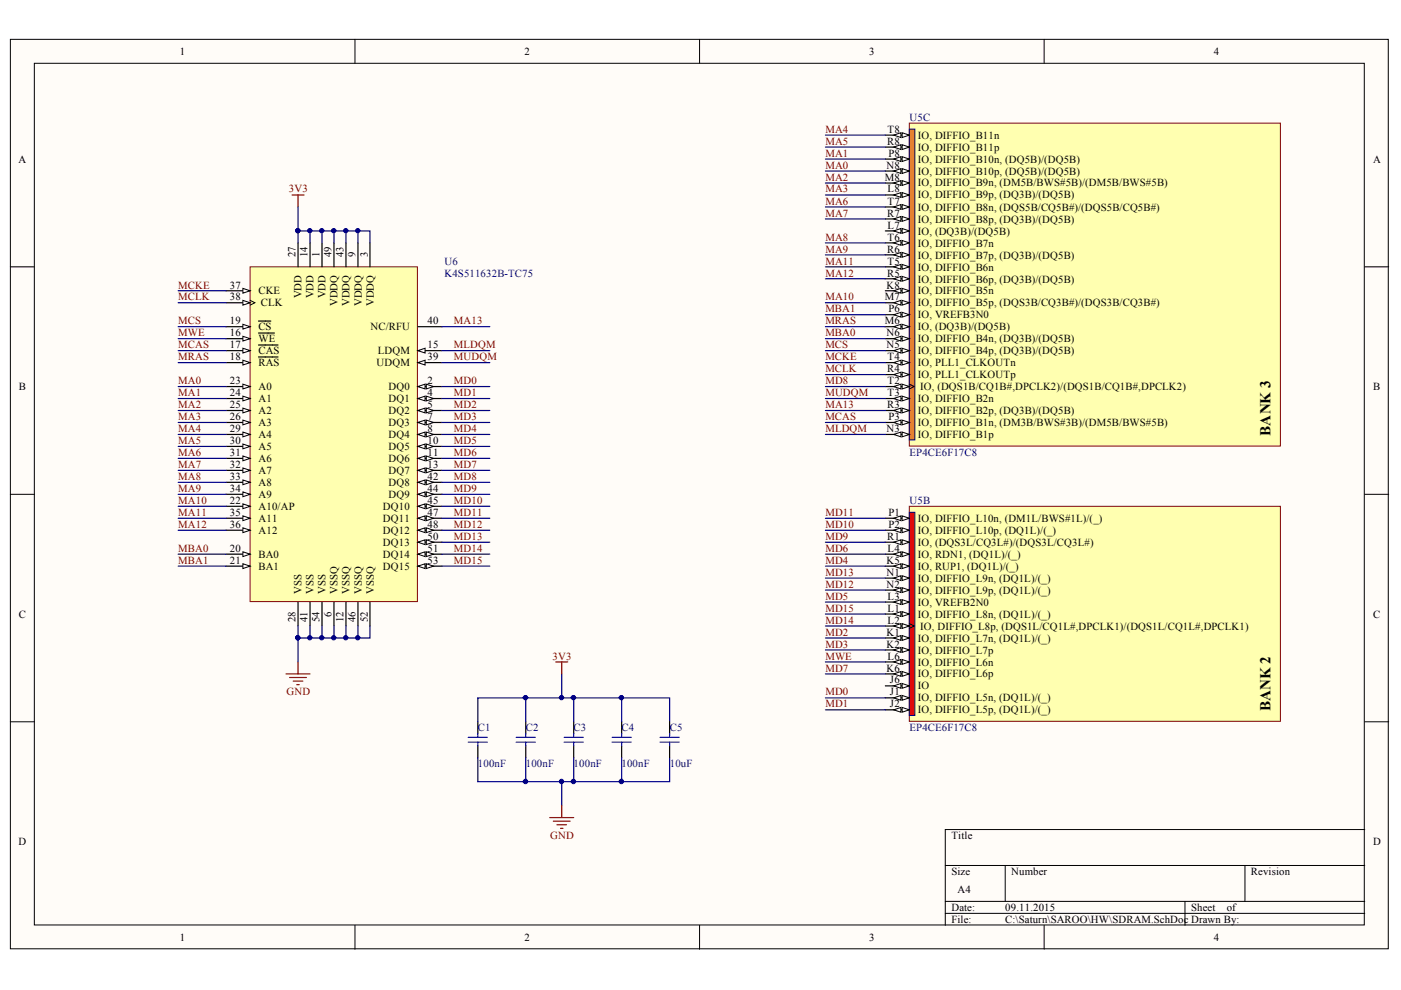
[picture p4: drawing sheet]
<svg xmlns="http://www.w3.org/2000/svg" width="297mm" height="210mm" viewBox="0 0 297 210" stroke-linecap="round" stroke-linejoin="round" font-family="sans-serif">
<defs><g id="words">
<g font-size="3.2">
<text x="269.4" y="92.4" transform="rotate(-90 269.4 92.4)">BANK 3</text>
<text x="269.4" y="150.7" transform="rotate(-90 269.4 150.7)">BANK 2</text>
</g>
<g font-size="2.3">
<text x="38.1" y="11.7">1</text>
<text x="111.2" y="11.7">2</text>
<text x="184.3" y="11.7">3</text>
<text x="257.4" y="11.7">4</text>
<text x="188.2" y="28.1">T8</text>
<text x="194.6" y="29.4">IO, DIFFIO_B11n</text>
<text x="3.9" y="34.5">A</text>
<text x="187.9" y="35.7">N8</text>
<text x="188.1" y="30.7">R8</text>
<text x="188.3" y="33.2">P8</text>
<text x="194.6" y="34.5">IO, DIFFIO_B10n, (DQ5B)/(DQ5B)</text>
<text x="194.6" y="31.9">IO, DIFFIO_B11p</text>
<text x="291.1" y="34.5">A</text>
<text x="187.6" y="38.3">M8</text>
<text x="188.2" y="40.8">L8</text>
<text x="194.6" y="39.5">IO, DIFFIO_B9n, (DM5B/BWS#5B)/(DM5B/BWS#5B)</text>
<text x="194.6" y="37">IO, DIFFIO_B10p, (DQ5B)/(DQ5B)</text>
<text x="188.1" y="46">R7</text>
<text x="188.2" y="43.4">T7</text>
<text x="194.6" y="47.2">IO, DIFFIO_B8p, (DQ3B)/(DQ5B)</text>
<text x="194.6" y="44.7">IO, DIFFIO_B8n, (DQS5B/CQ5B#)/(DQS5B/CQ5B#)</text>
<text x="194.6" y="42.1">IO, DIFFIO_B9p, (DQ3B)/(DQ5B)</text>
<text x="188.1" y="53.6">R6</text>
<text x="188.2" y="51">T6</text>
<text x="188.2" y="48.5">L7</text>
<text x="194.6" y="52.3">IO, DIFFIO_B7n</text>
<text x="194.6" y="49.8">IO, (DQ3B)/(DQ5B)</text>
<text x="62.7" y="54.6" transform="rotate(-90 62.7 54.6)">27</text>
<text x="65.2" y="54.6" transform="rotate(-90 65.2 54.6)">14</text>
<text x="67.7" y="54.6" transform="rotate(-90 67.7 54.6)">1</text>
<text x="70.3" y="54.6" transform="rotate(-90 70.3 54.6)">49</text>
<text x="72.8" y="54.6" transform="rotate(-90 72.8 54.6)">43</text>
<text x="75.4" y="54.6" transform="rotate(-90 75.4 54.6)">9</text>
<text x="78" y="54.6" transform="rotate(-90 78 54.6)">3</text>
<text x="188.1" y="58.6">R5</text>
<text x="188.2" y="56.1">T5</text>
<text x="194.6" y="59.9">IO, DIFFIO_B6p, (DQ3B)/(DQ5B)</text>
<text x="194.6" y="57.4">IO, DIFFIO_B6n</text>
<text x="194.6" y="54.8">IO, DIFFIO_B7p, (DQ3B)/(DQ5B)</text>
<text x="48.7" y="61.2">37</text>
<text x="48.7" y="63.7">38</text>
<text x="54.8" y="62.4">CKE</text>
<text x="55.3" y="65">CLK</text>
<text x="63.9" y="63.3" transform="rotate(-90 63.9 63.3)">VDD</text>
<text x="66.5" y="63.3" transform="rotate(-90 66.5 63.3)">VDD</text>
<text x="69" y="63.3" transform="rotate(-90 69 63.3)">VDD</text>
<text x="71.6" y="65" transform="rotate(-90 71.6 65)">VDDQ</text>
<text x="74.1" y="65" transform="rotate(-90 74.1 65)">VDDQ</text>
<text x="76.7" y="65" transform="rotate(-90 76.7 65)">VDDQ</text>
<text x="79.2" y="65" transform="rotate(-90 79.2 65)">VDDQ</text>
<text x="187.6" y="63.7">M7</text>
<text x="187.9" y="61.2">K8</text>
<text x="194.6" y="65">IO, DIFFIO_B5p, (DQS3B/CQ3B#)/(DQS3B/CQ3B#)</text>
<text x="194.6" y="62.4">IO, DIFFIO_B5n</text>
<text x="48.7" y="71.3">16</text>
<text x="48.7" y="68.8">19</text>
<text x="54.8" y="70">CS</text>
<text x="78.6" y="70">NC/RFU</text>
<text x="90.7" y="68.8">40</text>
<text x="187.6" y="68.8">M6</text>
<text x="187.9" y="71.3">N6</text>
<text x="188.3" y="66.2">P6</text>
<text x="194.6" y="70">IO, (DQ3B)/(DQ5B)</text>
<text x="194.6" y="67.5">IO, VREFB3N0</text>
<text x="48.7" y="73.8">17</text>
<text x="48.7" y="76.4">18</text>
<text x="54.8" y="72.6">WE</text>
<text x="54.8" y="75.1">CAS</text>
<text x="54.8" y="77.6">RAS</text>
<text x="79.8" y="77.6">UDQM</text>
<text x="80.1" y="75.1">LDQM</text>
<text x="90.7" y="73.8">15</text>
<text x="90.7" y="76.4">39</text>
<text x="187.9" y="73.8">N5</text>
<text x="188.2" y="76.4">T4</text>
<text x="194.6" y="77.6">IO, PLL1_CLKOUTn</text>
<text x="194.6" y="75.1">IO, DIFFIO_B4p, (DQ3B)/(DQ5B)</text>
<text x="194.6" y="72.6">IO, DIFFIO_B4n, (DQ3B)/(DQ5B)</text>
<text x="4" y="82.7">B</text>
<text x="48.7" y="81.5">23</text>
<text x="48.7" y="84">24</text>
<text x="54.8" y="82.7">A0</text>
<text x="82.4" y="82.7">DQ0</text>
<text x="90.7" y="81.5">2</text>
<text x="90.7" y="84">4</text>
<text x="188.1" y="78.9">R4</text>
<text x="188.2" y="84">T3</text>
<text x="188.2" y="81.5">T2</text>
<text x="194.6" y="80.2">IO, PLL1_CLKOUTp</text>
<text x="195.1" y="82.7">IO, (DQS1B/CQ1B#,DPCLK2)/(DQS1B/CQ1B#,DPCLK2)</text>
<text x="291.1" y="82.7">B</text>
<text x="48.7" y="86.5">25</text>
<text x="48.7" y="89.1">26</text>
<text x="54.8" y="85.3">A1</text>
<text x="54.8" y="87.8">A2</text>
<text x="82.4" y="85.3">DQ1</text>
<text x="82.4" y="87.8">DQ2</text>
<text x="90.7" y="86.5">5</text>
<text x="90.7" y="89.1">7</text>
<text x="188.1" y="86.5">R3</text>
<text x="188.3" y="89.1">P3</text>
<text x="194.6" y="87.8">IO, DIFFIO_B2p, (DQ3B)/(DQ5B)</text>
<text x="194.6" y="85.3">IO, DIFFIO_B2n</text>
<text x="48.7" y="91.6">29</text>
<text x="48.7" y="94.1">30</text>
<text x="54.8" y="90.3">A3</text>
<text x="54.8" y="92.9">A4</text>
<text x="54.8" y="95.4">A5</text>
<text x="82.4" y="90.3">DQ3</text>
<text x="82.4" y="92.9">DQ4</text>
<text x="82.4" y="95.4">DQ5</text>
<text x="90.7" y="91.6">8</text>
<text x="90.7" y="94.1">10</text>
<text x="187.9" y="91.6">N3</text>
<text x="194.6" y="92.9">IO, DIFFIO_B1p</text>
<text x="194.6" y="90.3">IO, DIFFIO_B1n, (DM3B/BWS#3B)/(DM5B/BWS#5B)</text>
<text x="48.7" y="96.7">31</text>
<text x="48.7" y="99.2">32</text>
<text x="48.7" y="101.7">33</text>
<text x="54.8" y="97.9">A6</text>
<text x="54.8" y="100.5">A7</text>
<text x="82.4" y="97.9">DQ6</text>
<text x="82.4" y="100.5">DQ7</text>
<text x="90.7" y="96.7">11</text>
<text x="90.7" y="99.2">13</text>
<text x="90.7" y="101.7">42</text>
<text x="48.7" y="106.9">22</text>
<text x="48.7" y="104.4">34</text>
<text x="54.8" y="103">A8</text>
<text x="54.8" y="105.6">A9</text>
<text x="82.4" y="103">DQ8</text>
<text x="82.4" y="105.6">DQ9</text>
<text x="90.7" y="104.4">44</text>
<text x="90.7" y="106.9">45</text>
<text x="48.7" y="109.4">35</text>
<text x="48.7" y="112">36</text>
<text x="54.8" y="108.2">A10/AP</text>
<text x="54.8" y="110.7">A11</text>
<text x="54.8" y="113.2">A12</text>
<text x="81.2" y="108.2">DQ10</text>
<text x="81.2" y="110.7">DQ11</text>
<text x="81.2" y="113.2">DQ12</text>
<text x="90.7" y="109.4">47</text>
<text x="90.7" y="112">48</text>
<text x="188.3" y="112">P2</text>
<text x="188.3" y="109.4">P1</text>
<text x="194.6" y="113.2">IO, DIFFIO_L10p, (DQ1L)/(_)</text>
<text x="194.6" y="110.7">IO, DIFFIO_L10n, (DM1L/BWS#1L)/(_)</text>
<text x="48.7" y="117">20</text>
<text x="48.7" y="119.6">21</text>
<text x="54.8" y="118.3">BA0</text>
<text x="81.2" y="115.8">DQ13</text>
<text x="81.2" y="118.3">DQ14</text>
<text x="90.7" y="114.5">50</text>
<text x="90.7" y="117">51</text>
<text x="90.7" y="119.6">53</text>
<text x="187.9" y="119.6">K5</text>
<text x="188.1" y="114.5">R1</text>
<text x="188.2" y="117">L4</text>
<text x="194.6" y="118.3">IO, RDN1, (DQ1L)/(_)</text>
<text x="194.6" y="115.8">IO, (DQS3L/CQ3L#)/(DQS3L/CQ3L#)</text>
<text x="54.8" y="120.8">BA1</text>
<text x="63.9" y="125.9" transform="rotate(-90 63.9 125.9)">VSS</text>
<text x="66.5" y="125.9" transform="rotate(-90 66.5 125.9)">VSS</text>
<text x="69" y="125.9" transform="rotate(-90 69 125.9)">VSS</text>
<text x="71.6" y="125.9" transform="rotate(-90 71.6 125.9)">VSSQ</text>
<text x="74.1" y="125.9" transform="rotate(-90 74.1 125.9)">VSSQ</text>
<text x="76.7" y="125.9" transform="rotate(-90 76.7 125.9)">VSSQ</text>
<text x="79.2" y="125.9" transform="rotate(-90 79.2 125.9)">VSSQ</text>
<text x="81.2" y="120.8">DQ15</text>
<text x="187.9" y="124.6">N2</text>
<text x="187.9" y="122.1">N1</text>
<text x="194.6" y="125.9">IO, DIFFIO_L9p, (DQ1L)/(_)</text>
<text x="194.6" y="123.4">IO, DIFFIO_L9n, (DQ1L)/(_)</text>
<text x="194.6" y="120.8">IO, RUP1, (DQ1L)/(_)</text>
<text x="4" y="131">C</text>
<text x="62.7" y="132" transform="rotate(-90 62.7 132)">28</text>
<text x="65.2" y="132" transform="rotate(-90 65.2 132)">41</text>
<text x="67.7" y="132" transform="rotate(-90 67.7 132)">54</text>
<text x="70.3" y="130.8" transform="rotate(-90 70.3 130.8)">6</text>
<text x="72.8" y="132" transform="rotate(-90 72.8 132)">12</text>
<text x="75.4" y="132" transform="rotate(-90 75.4 132)">46</text>
<text x="78" y="132" transform="rotate(-90 78 132)">52</text>
<text x="188.2" y="129.7">L1</text>
<text x="188.2" y="127.2">L3</text>
<text x="194.6" y="131">IO, DIFFIO_L8n, (DQ1L)/(_)</text>
<text x="194.6" y="128.4">IO, VREFB2N0</text>
<text x="291.1" y="131">C</text>
<text x="187.9" y="137.3">K2</text>
<text x="187.9" y="134.8">K1</text>
<text x="188.2" y="132.2">L2</text>
<text x="194.6" y="136">IO, DIFFIO_L7n, (DQ1L)/(_)</text>
<text x="195.1" y="133.5">IO, DIFFIO_L8p, (DQS1L/CQ1L#,DPCLK1)/(DQS1L/CQ1L#,DPCLK1)</text>
<text x="187.9" y="142.4">K6</text>
<text x="188.2" y="139.8">L6</text>
<text x="194.6" y="143.6">IO, DIFFIO_L6p</text>
<text x="194.6" y="141.1">IO, DIFFIO_L6n</text>
<text x="194.6" y="138.6">IO, DIFFIO_L7p</text>
<text x="188.7" y="150">J2</text>
<text x="188.7" y="147.4">J1</text>
<text x="188.7" y="144.9">J6</text>
<text x="194.6" y="148.7">IO, DIFFIO_L5n, (DQ1L)/(_)</text>
<text x="194.6" y="146.2">IO</text>
<text x="194.6" y="151.2">IO, DIFFIO_L5p, (DQ1L)/(_)</text>
<text x="3.9" y="179.2">D</text>
<text x="201.7" y="177.9">Title</text>
<text x="291.1" y="179.2">D</text>
<text x="201.7" y="185.6">Size</text>
<text x="214.4" y="185.6">Number</text>
<text x="265.2" y="185.6">Revision</text>
<text x="203" y="189.4">A4</text>
<text x="201.7" y="193.2">Date:</text>
<text x="201.7" y="195.7">File:</text>
<text x="213.1" y="193.2">09.11.2015</text>
<text x="213.1" y="195.7">C:\Saturn\SAROO\HW\SDRAM.SchDoc Drawn By:</text>
<text x="252.5" y="193.2">Sheet</text>
<text x="260.1" y="193.2">of</text>
<text x="38.1" y="199.5">1</text>
<text x="111.2" y="199.5">2</text>
<text x="184.3" y="199.5">3</text>
<text x="257.4" y="199.5">4</text>
</g>
<g font-size="2.3" fill="#800000">
<text x="175" y="28.1">MA4</text>
<text x="175" y="30.7">MA5</text>
<text x="175" y="33.2">MA1</text>
<text x="175" y="35.7">MA0</text>
<text x="61.2" y="40.8">3V3</text>
<text x="175" y="38.3">MA2</text>
<text x="175" y="40.8">MA3</text>
<text x="175" y="43.4">MA6</text>
<text x="175" y="46">MA7</text>
<text x="175" y="51">MA8</text>
<text x="175" y="53.6">MA9</text>
<text x="175" y="56.1">MA11</text>
<text x="175" y="58.6">MA12</text>
<text x="37.8" y="63.7">MCLK</text>
<text x="37.8" y="61.2">MCKE</text>
<text x="175" y="63.7">MA10</text>
<text x="37.8" y="71.3">MWE</text>
<text x="37.8" y="68.8">MCS</text>
<text x="96.2" y="68.8">MA13</text>
<text x="175" y="66.2">MBA1</text>
<text x="175" y="68.8">MRAS</text>
<text x="175" y="71.3">MBA0</text>
<text x="37.8" y="76.4">MRAS</text>
<text x="37.8" y="73.8">MCAS</text>
<text x="96.2" y="73.8">MLDQM</text>
<text x="96.2" y="76.4">MUDQM</text>
<text x="175" y="73.8">MCS</text>
<text x="175" y="76.4">MCKE</text>
<text x="37.8" y="84">MA1</text>
<text x="37.8" y="81.5">MA0</text>
<text x="96.2" y="81.5">MD0</text>
<text x="96.2" y="84">MD1</text>
<text x="175" y="78.9">MCLK</text>
<text x="175" y="81.5">MD8</text>
<text x="175" y="84">MUDQM</text>
<text x="37.8" y="89.1">MA3</text>
<text x="37.8" y="86.5">MA2</text>
<text x="96.2" y="86.5">MD2</text>
<text x="96.2" y="89.1">MD3</text>
<text x="175" y="86.5">MA13</text>
<text x="175" y="89.1">MCAS</text>
<text x="37.8" y="94.1">MA5</text>
<text x="37.8" y="91.6">MA4</text>
<text x="96.2" y="91.6">MD4</text>
<text x="96.2" y="94.1">MD5</text>
<text x="175" y="91.6">MLDQM</text>
<text x="37.8" y="101.7">MA8</text>
<text x="37.8" y="99.2">MA7</text>
<text x="37.8" y="96.7">MA6</text>
<text x="96.2" y="96.7">MD6</text>
<text x="96.2" y="99.2">MD7</text>
<text x="96.2" y="101.7">MD8</text>
<text x="37.8" y="106.9">MA10</text>
<text x="37.8" y="104.4">MA9</text>
<text x="96.2" y="104.4">MD9</text>
<text x="96.2" y="106.9">MD10</text>
<text x="37.8" y="112">MA12</text>
<text x="37.8" y="109.4">MA11</text>
<text x="96.2" y="109.4">MD11</text>
<text x="96.2" y="112">MD12</text>
<text x="175" y="109.4">MD11</text>
<text x="175" y="112">MD10</text>
<text x="37.8" y="117">MBA0</text>
<text x="37.8" y="119.6">MBA1</text>
<text x="96.2" y="114.5">MD13</text>
<text x="96.2" y="117">MD14</text>
<text x="96.2" y="119.6">MD15</text>
<text x="175" y="114.5">MD9</text>
<text x="175" y="117">MD6</text>
<text x="175" y="119.6">MD4</text>
<text x="175" y="122.1">MD13</text>
<text x="175" y="124.6">MD12</text>
<text x="175" y="127.2">MD5</text>
<text x="175" y="129.7">MD15</text>
<text x="175" y="132.2">MD14</text>
<text x="175" y="134.8">MD2</text>
<text x="175" y="137.3">MD3</text>
<text x="117.1" y="139.8">3V3</text>
<text x="175" y="139.8">MWE</text>
<text x="175" y="142.4">MD7</text>
<text x="60.7" y="147.4">GND</text>
<text x="175" y="147.4">MD0</text>
<text x="175" y="150">MD1</text>
<text x="116.6" y="177.9">GND</text>
</g>
<g font-size="2.3" fill="#000080">
<text x="192.8" y="25.6">U5C</text>
<text x="94.2" y="56.1">U6</text>
<text x="94.2" y="58.6">K4S511632B-TC75</text>
<text x="192.8" y="96.7">EP4CE6F17C8</text>
<text x="192.8" y="106.9">U5B</text>
<text x="101.3" y="155">C1</text>
<text x="111.5" y="155">C2</text>
<text x="121.6" y="155">C3</text>
<text x="131.8" y="155">C4</text>
<text x="142" y="155">C5</text>
<text x="192.8" y="155">EP4CE6F17C8</text>
<text x="101.3" y="162.7">100nF</text>
<text x="111.5" y="162.7">100nF</text>
<text x="121.6" y="162.7">100nF</text>
<text x="131.8" y="162.7">100nF</text>
<text x="142" y="162.7">10uF</text>
</g>
</g></defs>
<g fill="#fffcf8" stroke="#000" stroke-width=".21">
<path d="M2.2 8.3h292.1v192.9h-292.1z"/>
<path d="M7.3 13.4h282v182.7h-282z"/>
</g>
<g fill="none" stroke="#000" stroke-width=".21">
<path d="M75.3 8.3v5.1M148.3 8.3v5.1M221.4 8.3v5.1M2.2 56.6h5.1M289.4 56.6h5M2.2 104.8h5.1M289.4 104.8h5M2.2 153h5.1M289.4 153h5M289.4 175.9h-89v20.3M75.3 196.2v5.1M148.3 196.2v5.1"/>
<path d="M200.4 183.5h89M200.4 191.1h89M200.4 193.7h89M213.1 183.5v7.6M221.4 196.2v5.1M251.2 191.1v5.1M263.9 183.5v7.6"/>
</g>
<path d="M53 56.6h35.5v71h-35.5z" fill="#ffffb0" stroke="#800000" stroke-width=".21"/>
<path d="M68.3 51.5v5.1M88.6 82h5.1" fill="none" stroke="#000" stroke-width=".25"/>
<path d="M88.6 82l1.5-.5v1z" fill="#fffcf8"/>
<path d="M88.6 82l1.5-.5v1z" fill="none" stroke="#000" stroke-width=".21"/>
<path d="M90.4 81.5l1.5 .5-1.5 .5z" fill="#fffcf8"/>
<path d="M90.4 81.5l1.5 .5-1.5 .5z" fill="none" stroke="#000" stroke-width=".21"/>
<path d="M78.4 51.5v5.1M88.6 84.5h5.1" fill="none" stroke="#000" stroke-width=".25"/>
<path d="M88.6 84.5l1.5-.5v1z" fill="#fffcf8"/>
<path d="M88.6 84.5l1.5-.5v1z" fill="none" stroke="#000" stroke-width=".21"/>
<path d="M90.4 84l1.5 .5-1.5 .5z" fill="#fffcf8"/>
<path d="M90.4 84l1.5 .5-1.5 .5z" fill="none" stroke="#000" stroke-width=".21"/>
<path d="M88.6 87h5.1" fill="none" stroke="#000" stroke-width=".25"/>
<path d="M88.6 87l1.5-.5v1z" fill="#fffcf8"/>
<path d="M88.6 87l1.5-.5v1z" fill="none" stroke="#000" stroke-width=".21"/>
<path d="M90.4 86.5l1.5 .5-1.5 .5z" fill="#fffcf8"/>
<path d="M90.4 86.5l1.5 .5-1.5 .5z" fill="none" stroke="#000" stroke-width=".21"/>
<path d="M88.6 89.6h5.1M70.8 127.7v5" fill="none" stroke="#000" stroke-width=".25"/>
<path d="M88.6 89.6l1.5-.5v1z" fill="#fffcf8"/>
<path d="M88.6 89.6l1.5-.5v1z" fill="none" stroke="#000" stroke-width=".21"/>
<path d="M90.4 89.1l1.5 .5-1.5 .5z" fill="#fffcf8"/>
<path d="M90.4 89.1l1.5 .5-1.5 .5z" fill="none" stroke="#000" stroke-width=".21"/>
<path d="M88.6 92.1h5.1" fill="none" stroke="#000" stroke-width=".25"/>
<path d="M88.6 92.1l1.5-.5v1z" fill="#fffcf8"/>
<path d="M88.6 92.1l1.5-.5v1z" fill="none" stroke="#000" stroke-width=".21"/>
<path d="M90.4 91.6l1.5 .5-1.5 .5z" fill="#fffcf8"/>
<path d="M90.4 91.6l1.5 .5-1.5 .5z" fill="none" stroke="#000" stroke-width=".21"/>
<path d="M75.9 51.5v5.1M88.6 94.7h5.1" fill="none" stroke="#000" stroke-width=".25"/>
<path d="M88.6 94.7l1.5-.6v1.1z" fill="#fffcf8"/>
<path d="M88.6 94.7l1.5-.6v1.1z" fill="none" stroke="#000" stroke-width=".21"/>
<path d="M90.4 94.1l1.5 .6-1.5 .5z" fill="#fffcf8"/>
<path d="M90.4 94.1l1.5 .6-1.5 .5z" fill="none" stroke="#000" stroke-width=".21"/>
<path d="M88.6 97.2h5.1" fill="none" stroke="#000" stroke-width=".25"/>
<path d="M88.6 97.2l1.5-.5v1z" fill="#fffcf8"/>
<path d="M88.6 97.2l1.5-.5v1z" fill="none" stroke="#000" stroke-width=".21"/>
<path d="M90.4 96.7l1.5 .5-1.5 .5z" fill="#fffcf8"/>
<path d="M90.4 96.7l1.5 .5-1.5 .5z" fill="none" stroke="#000" stroke-width=".21"/>
<path d="M88.6 99.7h5.1M73.4 127.7v5" fill="none" stroke="#000" stroke-width=".25"/>
<path d="M88.6 99.7l1.5-.5v1z" fill="#fffcf8"/>
<path d="M88.6 99.7l1.5-.5v1z" fill="none" stroke="#000" stroke-width=".21"/>
<path d="M90.4 99.2l1.5 .5-1.5 .5z" fill="#fffcf8"/>
<path d="M90.4 99.2l1.5 .5-1.5 .5z" fill="none" stroke="#000" stroke-width=".21"/>
<path d="M65.7 51.5v5.1M88.6 74.3h5.1" fill="none" stroke="#000" stroke-width=".25"/>
<path d="M88.6 74.3l1.5-.5v1.1z" fill="#fffcf8"/>
<path d="M88.6 74.3l1.5-.5v1.1z" fill="none" stroke="#000" stroke-width=".21"/>
<path d="M47.9 71.8h5.1" fill="none" stroke="#000" stroke-width=".25"/>
<path d="M51.5 71.3l1.5 .5-1.5 .5z" fill="#fffcf8"/>
<path d="M51.5 71.3l1.5 .5-1.5 .5z" fill="none" stroke="#000" stroke-width=".21"/>
<path d="M47.9 74.3h5.1M54.8 70.6h3.4" fill="none" stroke="#000" stroke-width=".25"/>
<path d="M51.5 73.8l1.5 .5-1.5 .6z" fill="#fffcf8"/>
<path d="M51.5 73.8l1.5 .5-1.5 .6z" fill="none" stroke="#000" stroke-width=".21"/>
<path d="M47.9 76.9h5.1M54.8 73.2h4.1" fill="none" stroke="#000" stroke-width=".25"/>
<path d="M51.5 76.4l1.5 .5-1.5 .5z" fill="#fffcf8"/>
<path d="M51.5 76.4l1.5 .5-1.5 .5z" fill="none" stroke="#000" stroke-width=".21"/>
<path d="M47.9 69.3h5.1M54.8 75.7h4.1" fill="none" stroke="#000" stroke-width=".25"/>
<path d="M51.5 68.8l1.5 .5-1.5 .5z" fill="#fffcf8"/>
<path d="M51.5 68.8l1.5 .5-1.5 .5z" fill="none" stroke="#000" stroke-width=".21"/>
<path d="M54.8 68.1h2.6M47.9 117.5h5.1" fill="none" stroke="#000" stroke-width=".25"/>
<path d="M51.5 117l1.5 .5-1.5 .5z" fill="#fffcf8"/>
<path d="M51.5 117l1.5 .5-1.5 .5z" fill="none" stroke="#000" stroke-width=".21"/>
<path d="M47.9 120h5.1" fill="none" stroke="#000" stroke-width=".25"/>
<path d="M51.5 119.5l1.5 .5-1.5 .5z" fill="#fffcf8"/>
<path d="M51.5 119.5l1.5 .5-1.5 .5z" fill="none" stroke="#000" stroke-width=".21"/>
<path d="M47.9 107.3h5.1" fill="none" stroke="#000" stroke-width=".25"/>
<path d="M51.5 106.8l1.5 .5-1.5 .6z" fill="#fffcf8"/>
<path d="M51.5 106.8l1.5 .5-1.5 .6z" fill="none" stroke="#000" stroke-width=".21"/>
<path d="M47.9 82h5.1" fill="none" stroke="#000" stroke-width=".25"/>
<path d="M51.5 81.5l1.5 .5-1.5 .5z" fill="#fffcf8"/>
<path d="M51.5 81.5l1.5 .5-1.5 .5z" fill="none" stroke="#000" stroke-width=".21"/>
<path d="M47.9 84.5h5.1" fill="none" stroke="#000" stroke-width=".25"/>
<path d="M51.5 84l1.5 .5-1.5 .5z" fill="#fffcf8"/>
<path d="M51.5 84l1.5 .5-1.5 .5z" fill="none" stroke="#000" stroke-width=".21"/>
<path d="M47.9 87h5.1" fill="none" stroke="#000" stroke-width=".25"/>
<path d="M51.5 86.5l1.5 .5-1.5 .5z" fill="#fffcf8"/>
<path d="M51.5 86.5l1.5 .5-1.5 .5z" fill="none" stroke="#000" stroke-width=".21"/>
<path d="M47.9 89.6h5.1" fill="none" stroke="#000" stroke-width=".25"/>
<path d="M51.5 89.1l1.5 .5-1.5 .5z" fill="#fffcf8"/>
<path d="M51.5 89.1l1.5 .5-1.5 .5z" fill="none" stroke="#000" stroke-width=".21"/>
<path d="M63.2 51.5v5.1M47.9 92.1h5.1M63.2 127.7v5" fill="none" stroke="#000" stroke-width=".25"/>
<path d="M51.5 91.6l1.5 .5-1.5 .5z" fill="#fffcf8"/>
<path d="M51.5 91.6l1.5 .5-1.5 .5z" fill="none" stroke="#000" stroke-width=".21"/>
<path d="M47.9 94.7h5.1" fill="none" stroke="#000" stroke-width=".25"/>
<path d="M51.5 94.1l1.5 .6-1.5 .5z" fill="#fffcf8"/>
<path d="M51.5 94.1l1.5 .6-1.5 .5z" fill="none" stroke="#000" stroke-width=".21"/>
<path d="M47.9 97.2h5.1" fill="none" stroke="#000" stroke-width=".25"/>
<path d="M51.5 96.7l1.5 .5-1.5 .5z" fill="#fffcf8"/>
<path d="M51.5 96.7l1.5 .5-1.5 .5z" fill="none" stroke="#000" stroke-width=".21"/>
<path d="M47.9 99.7h5.1" fill="none" stroke="#000" stroke-width=".25"/>
<path d="M51.5 99.2l1.5 .5-1.5 .5z" fill="#fffcf8"/>
<path d="M51.5 99.2l1.5 .5-1.5 .5z" fill="none" stroke="#000" stroke-width=".21"/>
<path d="M47.9 102.3h5.1" fill="none" stroke="#000" stroke-width=".25"/>
<path d="M51.5 101.8l1.5 .5-1.5 .5z" fill="#fffcf8"/>
<path d="M51.5 101.8l1.5 .5-1.5 .5z" fill="none" stroke="#000" stroke-width=".21"/>
<path d="M47.9 104.8h5.1" fill="none" stroke="#000" stroke-width=".25"/>
<path d="M51.5 104.3l1.5 .5-1.5 .5z" fill="#fffcf8"/>
<path d="M51.5 104.3l1.5 .5-1.5 .5z" fill="none" stroke="#000" stroke-width=".21"/>
<path d="M47.9 109.9h5.1" fill="none" stroke="#000" stroke-width=".25"/>
<path d="M51.5 109.4l1.5 .5-1.5 .5z" fill="#fffcf8"/>
<path d="M51.5 109.4l1.5 .5-1.5 .5z" fill="none" stroke="#000" stroke-width=".21"/>
<path d="M47.9 112.4h5.1" fill="none" stroke="#000" stroke-width=".25"/>
<path d="M51.5 111.9l1.5 .5-1.5 .5z" fill="#fffcf8"/>
<path d="M51.5 111.9l1.5 .5-1.5 .5z" fill="none" stroke="#000" stroke-width=".21"/>
<path d="M47.9 61.7h5.1" fill="none" stroke="#000" stroke-width=".25"/>
<path d="M51.5 61.1l1.5 .6-1.5 .5z" fill="#fffcf8"/>
<path d="M51.5 61.1l1.5 .6-1.5 .5zM53 63.7l1 .5-1 .5" fill="none" stroke="#000" stroke-width=".21"/>
<path d="M47.9 64.2h5.1" fill="none" stroke="#000" stroke-width=".25"/>
<path d="M51.5 63.7l1.5 .5-1.5 .5z" fill="#fffcf8"/>
<path d="M51.5 63.7l1.5 .5-1.5 .5z" fill="none" stroke="#000" stroke-width=".21"/>
<path d="M88.6 76.9h5.1" fill="none" stroke="#000" stroke-width=".25"/>
<path d="M88.6 76.9l1.5-.5v1z" fill="#fffcf8"/>
<path d="M88.6 76.9l1.5-.5v1z" fill="none" stroke="#000" stroke-width=".21"/>
<path d="M88.6 69.3h5.1M88.6 102.3h5.1M65.7 127.7v5" fill="none" stroke="#000" stroke-width=".25"/>
<path d="M88.6 102.3l1.5-.5v1z" fill="#fffcf8"/>
<path d="M88.6 102.3l1.5-.5v1z" fill="none" stroke="#000" stroke-width=".21"/>
<path d="M90.4 101.8l1.5 .5-1.5 .5z" fill="#fffcf8"/>
<path d="M90.4 101.8l1.5 .5-1.5 .5z" fill="none" stroke="#000" stroke-width=".21"/>
<path d="M73.4 51.5v5.1M88.6 104.8h5.1" fill="none" stroke="#000" stroke-width=".25"/>
<path d="M88.6 104.8l1.5-.5v1z" fill="#fffcf8"/>
<path d="M88.6 104.8l1.5-.5v1z" fill="none" stroke="#000" stroke-width=".21"/>
<path d="M90.4 104.3l1.5 .5-1.5 .5z" fill="#fffcf8"/>
<path d="M90.4 104.3l1.5 .5-1.5 .5z" fill="none" stroke="#000" stroke-width=".21"/>
<path d="M88.6 107.3h5.1" fill="none" stroke="#000" stroke-width=".25"/>
<path d="M88.6 107.3l1.5-.5v1.1z" fill="#fffcf8"/>
<path d="M88.6 107.3l1.5-.5v1.1z" fill="none" stroke="#000" stroke-width=".21"/>
<path d="M90.4 106.8l1.5 .5-1.5 .6z" fill="#fffcf8"/>
<path d="M90.4 106.8l1.5 .5-1.5 .6z" fill="none" stroke="#000" stroke-width=".21"/>
<path d="M88.6 109.9h5.1M75.9 127.7v5" fill="none" stroke="#000" stroke-width=".25"/>
<path d="M88.6 109.9l1.5-.5v1z" fill="#fffcf8"/>
<path d="M88.6 109.9l1.5-.5v1z" fill="none" stroke="#000" stroke-width=".21"/>
<path d="M90.4 109.4l1.5 .5-1.5 .5z" fill="#fffcf8"/>
<path d="M90.4 109.4l1.5 .5-1.5 .5z" fill="none" stroke="#000" stroke-width=".21"/>
<path d="M88.6 112.4h5.1" fill="none" stroke="#000" stroke-width=".25"/>
<path d="M88.6 112.4l1.5-.5v1z" fill="#fffcf8"/>
<path d="M88.6 112.4l1.5-.5v1z" fill="none" stroke="#000" stroke-width=".21"/>
<path d="M90.4 111.9l1.5 .5-1.5 .5z" fill="#fffcf8"/>
<path d="M90.4 111.9l1.5 .5-1.5 .5z" fill="none" stroke="#000" stroke-width=".21"/>
<path d="M70.8 51.5v5.1M88.6 115h5.1" fill="none" stroke="#000" stroke-width=".25"/>
<path d="M88.6 115l1.5-.5v1z" fill="#fffcf8"/>
<path d="M88.6 115l1.5-.5v1z" fill="none" stroke="#000" stroke-width=".21"/>
<path d="M90.4 114.5l1.5 .5-1.5 .5z" fill="#fffcf8"/>
<path d="M90.4 114.5l1.5 .5-1.5 .5z" fill="none" stroke="#000" stroke-width=".21"/>
<path d="M88.6 117.5h5.1" fill="none" stroke="#000" stroke-width=".25"/>
<path d="M88.6 117.5l1.5-.5v1z" fill="#fffcf8"/>
<path d="M88.6 117.5l1.5-.5v1z" fill="none" stroke="#000" stroke-width=".21"/>
<path d="M90.4 117l1.5 .5-1.5 .5z" fill="#fffcf8"/>
<path d="M90.4 117l1.5 .5-1.5 .5z" fill="none" stroke="#000" stroke-width=".21"/>
<path d="M78.4 127.7v5M88.6 120h5.1" fill="none" stroke="#000" stroke-width=".25"/>
<path d="M88.6 120l1.5-.5v1z" fill="#fffcf8"/>
<path d="M88.6 120l1.5-.5v1z" fill="none" stroke="#000" stroke-width=".21"/>
<path d="M90.4 119.5l1.5 .5-1.5 .5z" fill="#fffcf8"/>
<path d="M90.4 119.5l1.5 .5-1.5 .5z" fill="none" stroke="#000" stroke-width=".21"/>
<path d="M68.3 127.7v5" fill="none" stroke="#000" stroke-width=".25"/>
<path d="M192.8 26.1h78.7v68.5h-78.7z" fill="#ffffb0" stroke="#800000" stroke-width=".21"/>
<path d="M192.8 27.4h1.2v65.9h-1.2z" fill="#fd8300" stroke="#000080" stroke-width=".21"/>
<path d="M187.7 92.1h5.1" fill="none" stroke="#000" stroke-width=".25"/>
<path d="M191.3 91.6l1.5 .5-1.5 .5z" fill="#fffcf8"/>
<path d="M191.3 91.6l1.5 .5-1.5 .5z" fill="none" stroke="#000" stroke-width=".21"/>
<path d="M189.5 92.1l1.5-.5v1z" fill="#fffcf8"/>
<path d="M189.5 92.1l1.5-.5v1z" fill="none" stroke="#000" stroke-width=".21"/>
<path d="M187.7 89.6h5.1" fill="none" stroke="#000" stroke-width=".25"/>
<path d="M191.3 89.1l1.5 .5-1.5 .5z" fill="#fffcf8"/>
<path d="M191.3 89.1l1.5 .5-1.5 .5z" fill="none" stroke="#000" stroke-width=".21"/>
<path d="M189.5 89.6l1.5-.5v1z" fill="#fffcf8"/>
<path d="M189.5 89.6l1.5-.5v1z" fill="none" stroke="#000" stroke-width=".21"/>
<path d="M187.7 87h5.1" fill="none" stroke="#000" stroke-width=".25"/>
<path d="M191.3 86.5l1.5 .5-1.5 .5z" fill="#fffcf8"/>
<path d="M191.3 86.5l1.5 .5-1.5 .5z" fill="none" stroke="#000" stroke-width=".21"/>
<path d="M189.5 87l1.5-.5v1z" fill="#fffcf8"/>
<path d="M189.5 87l1.5-.5v1z" fill="none" stroke="#000" stroke-width=".21"/>
<path d="M187.7 84.5h5.1" fill="none" stroke="#000" stroke-width=".25"/>
<path d="M191.3 84l1.5 .5-1.5 .5z" fill="#fffcf8"/>
<path d="M191.3 84l1.5 .5-1.5 .5z" fill="none" stroke="#000" stroke-width=".21"/>
<path d="M189.5 84.5l1.5-.5v1z" fill="#fffcf8"/>
<path d="M189.5 84.5l1.5-.5v1zM192.8 81.5l1 .5-1 .5" fill="none" stroke="#000" stroke-width=".21"/>
<path d="M187.7 82h5.1" fill="none" stroke="#000" stroke-width=".25"/>
<path d="M191.3 81.5l1.5 .5-1.5 .5z" fill="#fffcf8"/>
<path d="M191.3 81.5l1.5 .5-1.5 .5z" fill="none" stroke="#000" stroke-width=".21"/>
<path d="M189.5 82l1.5-.5v1z" fill="#fffcf8"/>
<path d="M189.5 82l1.5-.5v1z" fill="none" stroke="#000" stroke-width=".21"/>
<path d="M187.7 79.4h5.1" fill="none" stroke="#000" stroke-width=".25"/>
<path d="M191.3 78.9l1.5 .5-1.5 .5z" fill="#fffcf8"/>
<path d="M191.3 78.9l1.5 .5-1.5 .5z" fill="none" stroke="#000" stroke-width=".21"/>
<path d="M189.5 79.4l1.5-.5v1z" fill="#fffcf8"/>
<path d="M189.5 79.4l1.5-.5v1z" fill="none" stroke="#000" stroke-width=".21"/>
<path d="M187.7 76.9h5.1" fill="none" stroke="#000" stroke-width=".25"/>
<path d="M191.3 76.4l1.5 .5-1.5 .5z" fill="#fffcf8"/>
<path d="M191.3 76.4l1.5 .5-1.5 .5z" fill="none" stroke="#000" stroke-width=".21"/>
<path d="M189.5 76.9l1.5-.5v1z" fill="#fffcf8"/>
<path d="M189.5 76.9l1.5-.5v1z" fill="none" stroke="#000" stroke-width=".21"/>
<path d="M187.7 74.3h5.1" fill="none" stroke="#000" stroke-width=".25"/>
<path d="M191.3 73.8l1.5 .5-1.5 .6z" fill="#fffcf8"/>
<path d="M191.3 73.8l1.5 .5-1.5 .6z" fill="none" stroke="#000" stroke-width=".21"/>
<path d="M189.5 74.3l1.5-.5v1.1z" fill="#fffcf8"/>
<path d="M189.5 74.3l1.5-.5v1.1z" fill="none" stroke="#000" stroke-width=".21"/>
<path d="M187.7 71.8h5.1" fill="none" stroke="#000" stroke-width=".25"/>
<path d="M191.3 71.3l1.5 .5-1.5 .5z" fill="#fffcf8"/>
<path d="M191.3 71.3l1.5 .5-1.5 .5z" fill="none" stroke="#000" stroke-width=".21"/>
<path d="M189.5 71.8l1.5-.5v1z" fill="#fffcf8"/>
<path d="M189.5 71.8l1.5-.5v1z" fill="none" stroke="#000" stroke-width=".21"/>
<path d="M187.7 69.3h5.1" fill="none" stroke="#000" stroke-width=".25"/>
<path d="M191.3 68.8l1.5 .5-1.5 .5z" fill="#fffcf8"/>
<path d="M191.3 68.8l1.5 .5-1.5 .5z" fill="none" stroke="#000" stroke-width=".21"/>
<path d="M189.5 69.3l1.5-.5v1z" fill="#fffcf8"/>
<path d="M189.5 69.3l1.5-.5v1z" fill="none" stroke="#000" stroke-width=".21"/>
<path d="M187.7 66.7h5.1" fill="none" stroke="#000" stroke-width=".25"/>
<path d="M191.3 66.2l1.5 .5-1.5 .5z" fill="#fffcf8"/>
<path d="M191.3 66.2l1.5 .5-1.5 .5z" fill="none" stroke="#000" stroke-width=".21"/>
<path d="M189.5 66.7l1.5-.5v1z" fill="#fffcf8"/>
<path d="M189.5 66.7l1.5-.5v1z" fill="none" stroke="#000" stroke-width=".21"/>
<path d="M187.7 64.2h5.1" fill="none" stroke="#000" stroke-width=".25"/>
<path d="M191.3 63.7l1.5 .5-1.5 .5z" fill="#fffcf8"/>
<path d="M191.3 63.7l1.5 .5-1.5 .5z" fill="none" stroke="#000" stroke-width=".21"/>
<path d="M189.5 64.2l1.5-.5v1z" fill="#fffcf8"/>
<path d="M189.5 64.2l1.5-.5v1z" fill="none" stroke="#000" stroke-width=".21"/>
<path d="M187.7 61.7h5.1" fill="none" stroke="#000" stroke-width=".25"/>
<path d="M191.3 61.1l1.5 .6-1.5 .5z" fill="#fffcf8"/>
<path d="M191.3 61.1l1.5 .6-1.5 .5z" fill="none" stroke="#000" stroke-width=".21"/>
<path d="M189.5 61.7l1.5-.6v1.1z" fill="#fffcf8"/>
<path d="M189.5 61.7l1.5-.6v1.1z" fill="none" stroke="#000" stroke-width=".21"/>
<path d="M187.7 59.1h5.1" fill="none" stroke="#000" stroke-width=".25"/>
<path d="M191.3 58.6l1.5 .5-1.5 .5z" fill="#fffcf8"/>
<path d="M191.3 58.6l1.5 .5-1.5 .5z" fill="none" stroke="#000" stroke-width=".21"/>
<path d="M189.5 59.1l1.5-.5v1z" fill="#fffcf8"/>
<path d="M189.5 59.1l1.5-.5v1z" fill="none" stroke="#000" stroke-width=".21"/>
<path d="M187.7 56.6h5.1" fill="none" stroke="#000" stroke-width=".25"/>
<path d="M191.3 56.1l1.5 .5-1.5 .5z" fill="#fffcf8"/>
<path d="M191.3 56.1l1.5 .5-1.5 .5z" fill="none" stroke="#000" stroke-width=".21"/>
<path d="M189.5 56.6l1.5-.5v1z" fill="#fffcf8"/>
<path d="M189.5 56.6l1.5-.5v1z" fill="none" stroke="#000" stroke-width=".21"/>
<path d="M187.7 54h5.1" fill="none" stroke="#000" stroke-width=".25"/>
<path d="M191.3 53.5l1.5 .5-1.5 .5z" fill="#fffcf8"/>
<path d="M191.3 53.5l1.5 .5-1.5 .5z" fill="none" stroke="#000" stroke-width=".21"/>
<path d="M189.5 54l1.5-.5v1z" fill="#fffcf8"/>
<path d="M189.5 54l1.5-.5v1z" fill="none" stroke="#000" stroke-width=".21"/>
<path d="M187.7 51.5h5.1" fill="none" stroke="#000" stroke-width=".25"/>
<path d="M191.3 51l1.5 .5-1.5 .5z" fill="#fffcf8"/>
<path d="M191.3 51l1.5 .5-1.5 .5z" fill="none" stroke="#000" stroke-width=".21"/>
<path d="M189.5 51.5l1.5-.5v1z" fill="#fffcf8"/>
<path d="M189.5 51.5l1.5-.5v1z" fill="none" stroke="#000" stroke-width=".21"/>
<path d="M187.7 49h5.1" fill="none" stroke="#000" stroke-width=".25"/>
<path d="M191.3 48.5l1.5 .5-1.5 .5z" fill="#fffcf8"/>
<path d="M191.3 48.5l1.5 .5-1.5 .5z" fill="none" stroke="#000" stroke-width=".21"/>
<path d="M189.5 49l1.5-.5v1z" fill="#fffcf8"/>
<path d="M189.5 49l1.5-.5v1z" fill="none" stroke="#000" stroke-width=".21"/>
<path d="M187.7 46.4h5.1" fill="none" stroke="#000" stroke-width=".25"/>
<path d="M191.3 45.9l1.5 .5-1.5 .5z" fill="#fffcf8"/>
<path d="M191.3 45.9l1.5 .5-1.5 .5z" fill="none" stroke="#000" stroke-width=".21"/>
<path d="M189.5 46.4l1.5-.5v1z" fill="#fffcf8"/>
<path d="M189.5 46.4l1.5-.5v1z" fill="none" stroke="#000" stroke-width=".21"/>
<path d="M187.7 43.9h5.1" fill="none" stroke="#000" stroke-width=".25"/>
<path d="M191.3 43.4l1.5 .5-1.5 .5z" fill="#fffcf8"/>
<path d="M191.3 43.4l1.5 .5-1.5 .5z" fill="none" stroke="#000" stroke-width=".21"/>
<path d="M189.5 43.9l1.5-.5v1z" fill="#fffcf8"/>
<path d="M189.5 43.9l1.5-.5v1z" fill="none" stroke="#000" stroke-width=".21"/>
<path d="M187.7 41.3h5.1" fill="none" stroke="#000" stroke-width=".25"/>
<path d="M191.3 40.8l1.5 .5-1.5 .6z" fill="#fffcf8"/>
<path d="M191.3 40.8l1.5 .5-1.5 .6z" fill="none" stroke="#000" stroke-width=".21"/>
<path d="M189.5 41.3l1.5-.5v1.1z" fill="#fffcf8"/>
<path d="M189.5 41.3l1.5-.5v1.1z" fill="none" stroke="#000" stroke-width=".21"/>
<path d="M187.7 38.8h5.1" fill="none" stroke="#000" stroke-width=".25"/>
<path d="M191.3 38.3l1.5 .5-1.5 .5z" fill="#fffcf8"/>
<path d="M191.3 38.3l1.5 .5-1.5 .5z" fill="none" stroke="#000" stroke-width=".21"/>
<path d="M189.5 38.8l1.5-.5v1z" fill="#fffcf8"/>
<path d="M189.5 38.8l1.5-.5v1z" fill="none" stroke="#000" stroke-width=".21"/>
<path d="M187.7 36.3h5.1" fill="none" stroke="#000" stroke-width=".25"/>
<path d="M191.3 35.8l1.5 .5-1.5 .5z" fill="#fffcf8"/>
<path d="M191.3 35.8l1.5 .5-1.5 .5z" fill="none" stroke="#000" stroke-width=".21"/>
<path d="M189.5 36.3l1.5-.5v1z" fill="#fffcf8"/>
<path d="M189.5 36.3l1.5-.5v1z" fill="none" stroke="#000" stroke-width=".21"/>
<path d="M187.7 33.7h5.1" fill="none" stroke="#000" stroke-width=".25"/>
<path d="M191.3 33.2l1.5 .5-1.5 .5z" fill="#fffcf8"/>
<path d="M191.3 33.2l1.5 .5-1.5 .5z" fill="none" stroke="#000" stroke-width=".21"/>
<path d="M189.5 33.7l1.5-.5v1z" fill="#fffcf8"/>
<path d="M189.5 33.7l1.5-.5v1z" fill="none" stroke="#000" stroke-width=".21"/>
<path d="M187.7 31.2h5.1" fill="none" stroke="#000" stroke-width=".25"/>
<path d="M191.3 30.7l1.5 .5-1.5 .5z" fill="#fffcf8"/>
<path d="M191.3 30.7l1.5 .5-1.5 .5z" fill="none" stroke="#000" stroke-width=".21"/>
<path d="M189.5 31.2l1.5-.5v1z" fill="#fffcf8"/>
<path d="M189.5 31.2l1.5-.5v1z" fill="none" stroke="#000" stroke-width=".21"/>
<path d="M187.7 28.7h5.1" fill="none" stroke="#000" stroke-width=".25"/>
<path d="M191.3 28.1l1.5 .6-1.5 .5z" fill="#fffcf8"/>
<path d="M191.3 28.1l1.5 .6-1.5 .5z" fill="none" stroke="#000" stroke-width=".21"/>
<path d="M189.5 28.7l1.5-.6v1.1z" fill="#fffcf8"/>
<path d="M189.5 28.7l1.5-.6v1.1z" fill="none" stroke="#000" stroke-width=".21"/>
<path d="M192.8 107.3h78.7v45.6h-78.7z" fill="#ffffb0" stroke="#800000" stroke-width=".21"/>
<path d="M192.8 108.6h1.2v43.1h-1.2z" fill="#f00" stroke="#000080" stroke-width=".21"/>
<path d="M187.7 150.5h5.1" fill="none" stroke="#000" stroke-width=".25"/>
<path d="M191.3 150l1.5 .5-1.5 .5z" fill="#fffcf8"/>
<path d="M191.3 150l1.5 .5-1.5 .5z" fill="none" stroke="#000" stroke-width=".21"/>
<path d="M189.5 150.5l1.5-.5v1z" fill="#fffcf8"/>
<path d="M189.5 150.5l1.5-.5v1z" fill="none" stroke="#000" stroke-width=".21"/>
<path d="M187.7 148h5.1" fill="none" stroke="#000" stroke-width=".25"/>
<path d="M191.3 147.5l1.5 .5-1.5 .5z" fill="#fffcf8"/>
<path d="M191.3 147.5l1.5 .5-1.5 .5z" fill="none" stroke="#000" stroke-width=".21"/>
<path d="M189.5 148l1.5-.5v1z" fill="#fffcf8"/>
<path d="M189.5 148l1.5-.5v1z" fill="none" stroke="#000" stroke-width=".21"/>
<path d="M187.7 145.4h5.1" fill="none" stroke="#000" stroke-width=".25"/>
<path d="M191.3 144.9l1.5 .5-1.5 .5z" fill="#fffcf8"/>
<path d="M191.3 144.9l1.5 .5-1.5 .5z" fill="none" stroke="#000" stroke-width=".21"/>
<path d="M189.5 145.4l1.5-.5v1z" fill="#fffcf8"/>
<path d="M189.5 145.4l1.5-.5v1z" fill="none" stroke="#000" stroke-width=".21"/>
<path d="M187.7 142.9h5.1" fill="none" stroke="#000" stroke-width=".25"/>
<path d="M191.3 142.4l1.5 .5-1.5 .5z" fill="#fffcf8"/>
<path d="M191.3 142.4l1.5 .5-1.5 .5z" fill="none" stroke="#000" stroke-width=".21"/>
<path d="M189.5 142.9l1.5-.5v1z" fill="#fffcf8"/>
<path d="M189.5 142.9l1.5-.5v1z" fill="none" stroke="#000" stroke-width=".21"/>
<path d="M187.7 140.3h5.1" fill="none" stroke="#000" stroke-width=".25"/>
<path d="M191.3 139.8l1.5 .5-1.5 .6z" fill="#fffcf8"/>
<path d="M191.3 139.8l1.5 .5-1.5 .6z" fill="none" stroke="#000" stroke-width=".21"/>
<path d="M189.5 140.3l1.5-.5v1.1z" fill="#fffcf8"/>
<path d="M189.5 140.3l1.5-.5v1.1z" fill="none" stroke="#000" stroke-width=".21"/>
<path d="M187.7 137.8h5.1" fill="none" stroke="#000" stroke-width=".25"/>
<path d="M191.3 137.3l1.5 .5-1.5 .5z" fill="#fffcf8"/>
<path d="M191.3 137.3l1.5 .5-1.5 .5z" fill="none" stroke="#000" stroke-width=".21"/>
<path d="M189.5 137.8l1.5-.5v1z" fill="#fffcf8"/>
<path d="M189.5 137.8l1.5-.5v1z" fill="none" stroke="#000" stroke-width=".21"/>
<path d="M187.7 135.3h5.1" fill="none" stroke="#000" stroke-width=".25"/>
<path d="M191.3 134.8l1.5 .5-1.5 .5z" fill="#fffcf8"/>
<path d="M191.3 134.8l1.5 .5-1.5 .5z" fill="none" stroke="#000" stroke-width=".21"/>
<path d="M189.5 135.3l1.5-.5v1z" fill="#fffcf8"/>
<path d="M189.5 135.3l1.5-.5v1zM192.8 132.2l1 .5-1 .5" fill="none" stroke="#000" stroke-width=".21"/>
<path d="M187.7 132.7h5.1" fill="none" stroke="#000" stroke-width=".25"/>
<path d="M191.3 132.2l1.5 .5-1.5 .5z" fill="#fffcf8"/>
<path d="M191.3 132.2l1.5 .5-1.5 .5z" fill="none" stroke="#000" stroke-width=".21"/>
<path d="M189.5 132.7l1.5-.5v1z" fill="#fffcf8"/>
<path d="M189.5 132.7l1.5-.5v1z" fill="none" stroke="#000" stroke-width=".21"/>
<path d="M187.7 130.2h5.1" fill="none" stroke="#000" stroke-width=".25"/>
<path d="M191.3 129.7l1.5 .5-1.5 .5z" fill="#fffcf8"/>
<path d="M191.3 129.7l1.5 .5-1.5 .5z" fill="none" stroke="#000" stroke-width=".21"/>
<path d="M189.5 130.2l1.5-.5v1z" fill="#fffcf8"/>
<path d="M189.5 130.2l1.5-.5v1z" fill="none" stroke="#000" stroke-width=".21"/>
<path d="M187.7 127.7h5.1" fill="none" stroke="#000" stroke-width=".25"/>
<path d="M191.3 127.1l1.5 .6-1.5 .5z" fill="#fffcf8"/>
<path d="M191.3 127.1l1.5 .6-1.5 .5z" fill="none" stroke="#000" stroke-width=".21"/>
<path d="M189.5 127.7l1.5-.6v1.1z" fill="#fffcf8"/>
<path d="M189.5 127.7l1.5-.6v1.1z" fill="none" stroke="#000" stroke-width=".21"/>
<path d="M187.7 125.1h5.1" fill="none" stroke="#000" stroke-width=".25"/>
<path d="M191.3 124.6l1.5 .5-1.5 .5z" fill="#fffcf8"/>
<path d="M191.3 124.6l1.5 .5-1.5 .5z" fill="none" stroke="#000" stroke-width=".21"/>
<path d="M189.5 125.1l1.5-.5v1z" fill="#fffcf8"/>
<path d="M189.5 125.1l1.5-.5v1z" fill="none" stroke="#000" stroke-width=".21"/>
<path d="M187.7 122.6h5.1" fill="none" stroke="#000" stroke-width=".25"/>
<path d="M191.3 122.1l1.5 .5-1.5 .5z" fill="#fffcf8"/>
<path d="M191.3 122.1l1.5 .5-1.5 .5z" fill="none" stroke="#000" stroke-width=".21"/>
<path d="M189.5 122.6l1.5-.5v1z" fill="#fffcf8"/>
<path d="M189.5 122.6l1.5-.5v1z" fill="none" stroke="#000" stroke-width=".21"/>
<path d="M187.7 120h5.1" fill="none" stroke="#000" stroke-width=".25"/>
<path d="M191.3 119.5l1.5 .5-1.5 .5z" fill="#fffcf8"/>
<path d="M191.3 119.5l1.5 .5-1.5 .5z" fill="none" stroke="#000" stroke-width=".21"/>
<path d="M189.5 120l1.5-.5v1z" fill="#fffcf8"/>
<path d="M189.5 120l1.5-.5v1z" fill="none" stroke="#000" stroke-width=".21"/>
<path d="M187.7 117.5h5.1" fill="none" stroke="#000" stroke-width=".25"/>
<path d="M191.3 117l1.5 .5-1.5 .5z" fill="#fffcf8"/>
<path d="M191.3 117l1.5 .5-1.5 .5z" fill="none" stroke="#000" stroke-width=".21"/>
<path d="M189.5 117.5l1.5-.5v1z" fill="#fffcf8"/>
<path d="M189.5 117.5l1.5-.5v1z" fill="none" stroke="#000" stroke-width=".21"/>
<path d="M187.7 115h5.1" fill="none" stroke="#000" stroke-width=".25"/>
<path d="M191.3 114.5l1.5 .5-1.5 .5z" fill="#fffcf8"/>
<path d="M191.3 114.5l1.5 .5-1.5 .5z" fill="none" stroke="#000" stroke-width=".21"/>
<path d="M189.5 115l1.5-.5v1z" fill="#fffcf8"/>
<path d="M189.5 115l1.5-.5v1z" fill="none" stroke="#000" stroke-width=".21"/>
<path d="M187.7 112.4h5.1" fill="none" stroke="#000" stroke-width=".25"/>
<path d="M191.3 111.9l1.5 .5-1.5 .5z" fill="#fffcf8"/>
<path d="M191.3 111.9l1.5 .5-1.5 .5z" fill="none" stroke="#000" stroke-width=".21"/>
<path d="M189.5 112.4l1.5-.5v1z" fill="#fffcf8"/>
<path d="M189.5 112.4l1.5-.5v1z" fill="none" stroke="#000" stroke-width=".21"/>
<path d="M187.7 109.9h5.1" fill="none" stroke="#000" stroke-width=".25"/>
<path d="M191.3 109.4l1.5 .5-1.5 .5z" fill="#fffcf8"/>
<path d="M191.3 109.4l1.5 .5-1.5 .5z" fill="none" stroke="#000" stroke-width=".21"/>
<path d="M189.5 109.9l1.5-.5v1z" fill="#fffcf8"/>
<path d="M189.5 109.9l1.5-.5v1z" fill="none" stroke="#000" stroke-width=".21"/>
<g fill="none" stroke="#000080" stroke-width=".25">
<path d="M175 28.7h12.7M175 31.2h12.7M175 33.7h12.7M175 36.3h12.7M175 38.8h12.7M63.2 51.5v-2.5h15.2v2.5M63.2 43.9v5.1M65.7 49v2.5M68.3 49v2.5M70.8 49v2.5M73.4 49v2.5M75.9 49v2.5"/>
<path d="M175 41.3h12.7M175 43.9h12.7M175 46.4h12.7M175 51.5h12.7M175 54h12.7M175 56.6h12.7M175 59.1h12.7M37.8 74.3h10.1M37.8 76.9h10.1M37.8 69.3h10.1M37.8 71.8h10.1M37.8 61.7h10.1"/>
<path d="M37.8 64.2h10.1M93.7 74.3h10.1M93.7 76.9h10.1M93.7 69.3h10.1M175 74.3h12.7M175 76.9h12.7M175 69.3h12.7M175 71.8h12.7M175 64.2h12.7M175 66.7h12.7M175 79.4h12.7M37.8 82h10.1"/>
<path d="M37.8 84.5h10.1M37.8 87h10.1M37.8 89.6h10.1M37.8 92.1h10.1M37.8 94.7h10.1M37.8 97.2h10.1M37.8 99.7h10.1M93.7 82h10.1M93.7 84.5h10.1M93.7 87h10.1M93.7 89.6h10.1M93.7 92.1h10.1"/>
<path d="M93.7 94.7h10.1M93.7 97.2h10.1M93.7 99.7h10.1M175 82h12.7M175 84.5h12.7M175 87h12.7M175 89.6h12.7M175 92.1h12.7M37.8 102.3h10.1M37.8 104.8h10.1M37.8 107.3h10.1M37.8 109.9h10.1"/>
<path d="M37.8 112.4h10.1M37.8 117.5h10.1M93.7 102.3h10.1M93.7 104.8h10.1M93.7 107.3h10.1M93.7 109.9h10.1M93.7 112.4h10.1M93.7 115h10.1M93.7 117.5h10.1M175 109.9h12.7M175 112.4h12.7M175 115h12.7"/>
<path d="M175 117.5h12.7M37.8 120h10.1M63.2 132.7v2.6h15.2v-2.6M63.2 135.3v5M65.7 132.7v2.6M68.3 132.7v2.6M70.8 132.7v2.6M73.4 132.7v2.6M75.9 132.7v2.6M93.7 120h10.1M175 120h12.7M175 122.6h12.7"/>
<path d="M175 125.1h12.7M175 127.7h12.7M175 130.2h12.7M175 132.7h12.7M175 135.3h12.7M175 137.8h12.7M101.3 153v-5h40.7v5M111.5 148v5M119.1 142.9v5.1M121.6 148v5M131.8 148v5M175 140.3h12.7"/>
<path d="M175 142.9h12.7M175 148h12.7M175 150.5h12.7M101.3 160.7v5h40.7v-5M111.5 160.7v5M119.1 165.7v5.1M121.6 160.7v5M131.8 160.7v5"/>
</g>
<g fill="#000080" stroke="#000080" stroke-width=".21">
<circle cx="63.1" cy="135.2" r=".46"/>
<circle cx="65.7" cy="135.2" r=".46"/>
<circle cx="68.2" cy="135.2" r=".46"/>
<circle cx="73.3" cy="135.2" r=".46"/>
<circle cx="75.8" cy="135.2" r=".46"/>
<circle cx="70.8" cy="135.2" r=".46"/>
<circle cx="63.1" cy="48.9" r=".46"/>
<circle cx="65.7" cy="48.9" r=".46"/>
<circle cx="68.2" cy="48.9" r=".46"/>
<circle cx="70.8" cy="48.9" r=".46"/>
<circle cx="73.3" cy="48.9" r=".46"/>
<circle cx="75.8" cy="48.9" r=".46"/>
<circle cx="111.4" cy="165.7" r=".47"/>
<circle cx="121.6" cy="165.7" r=".47"/>
<circle cx="131.7" cy="165.7" r=".47"/>
<circle cx="131.7" cy="147.9" r=".46"/>
<circle cx="121.6" cy="147.9" r=".46"/>
<circle cx="111.4" cy="147.9" r=".46"/>
<circle cx="119" cy="165.7" r=".46"/>
<circle cx="119" cy="147.9" r=".46"/>
</g>
<g fill="none" stroke="#800000" stroke-width=".25">
<path d="M61.9 41.3h2.6M63.2 41.3v2.6M60.6 142.9h5.1M61.4 143.6h3.6M62.2 144.4h2M62.9 145.2h.5M63.2 140.3v2.6M117.8 140.3h2.6M119.1 140.3v2.6M116.6 173.3h5M117.3 174.1h3.6M118.1 174.9h2"/>
<path d="M118.8 175.6h.6M119.1 170.8v2.5"/>
</g>
<path d="M101.3 153v2.6M101.3 158.1v2.6M111.5 153v2.6M111.5 158.1v2.6M121.6 153v2.6M121.6 158.1v2.6M131.8 153v2.6M131.8 158.1v2.6M142 153v2.6M142 158.1v2.6" fill="none" stroke="#000" stroke-width=".25"/>
<g fill="none" stroke="#00f" stroke-width=".25">
<path d="M99.3 156.3h4M99.3 157.4h4M101.3 155.6v.7M101.3 157.4v.7M109.4 156.3h4.1M109.4 157.4h4.1M111.5 155.6v.7M111.5 157.4v.7M119.6 156.3h4.1M119.6 157.4h4.1M121.6 155.6v.7M121.6 157.4v.7"/>
<path d="M129.8 156.3h4M129.8 157.4h4M131.8 155.6v.7M131.8 157.4v.7M139.9 156.3h4.1M139.9 157.4h4.1M142 155.6v.7M142 157.4v.7"/>
</g>
<use href="#words"/>
</svg>
